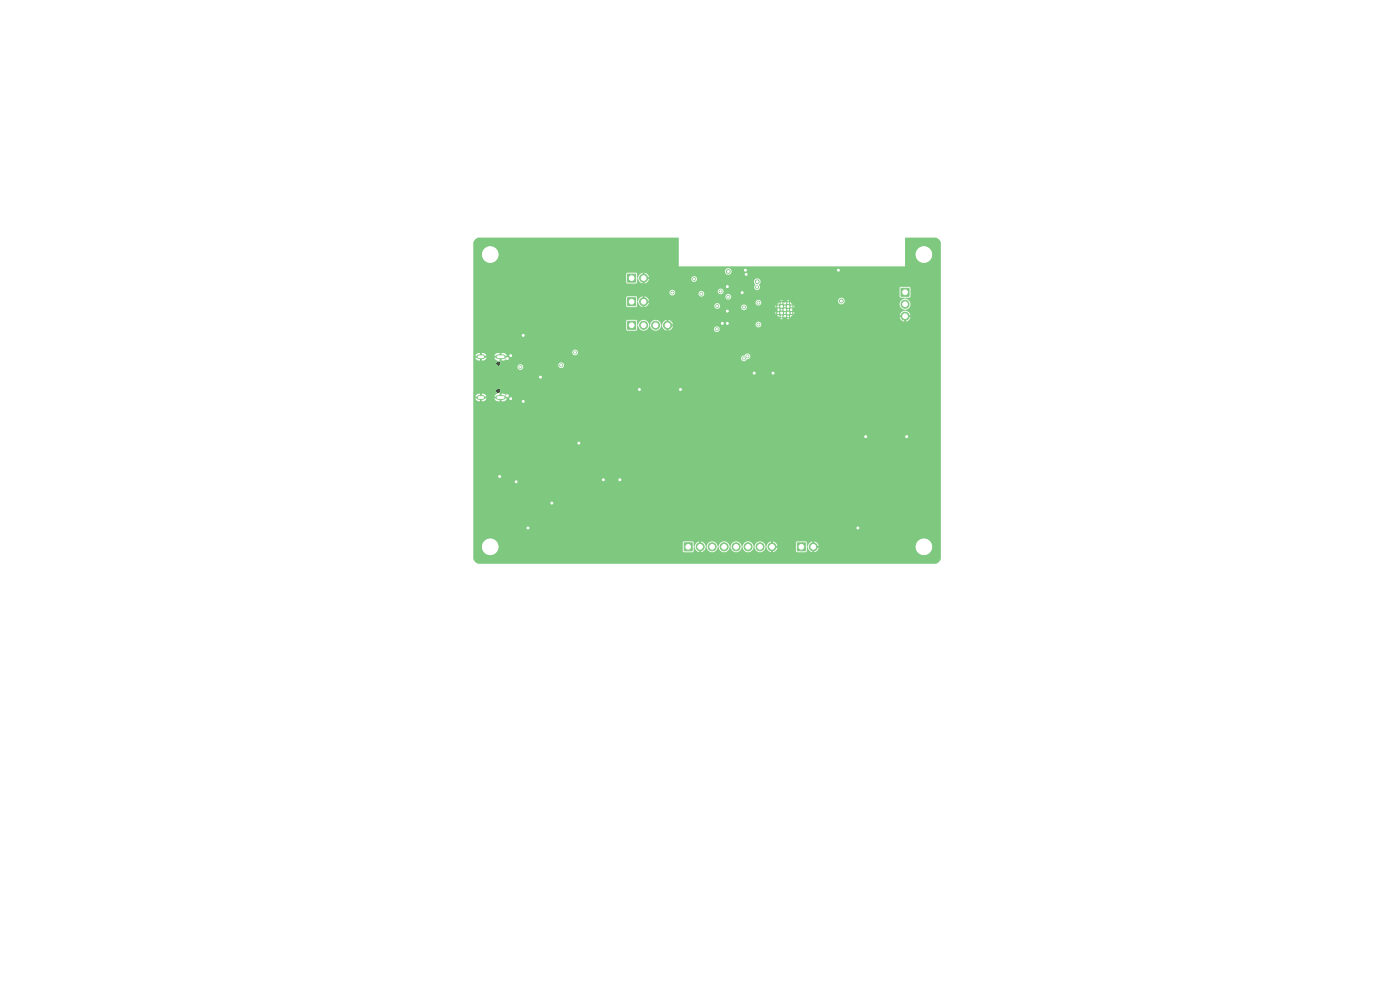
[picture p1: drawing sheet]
<svg xmlns="http://www.w3.org/2000/svg" width="297mm" height="210mm" viewBox="0 0 297 210" stroke-linecap="round" stroke-linejoin="round" font-family="sans-serif">
<g fill="#7fc87f" stroke="#7fc87f" stroke-width=".21">
<path d="M191.1 61.2h1.7v1.7h-1.7z"/>
<path d="M169.1 115.2h1.8v1.7h-1.8z"/>
<path d="M145.1 115.2h1.7v1.7h-1.7z"/>
<path d="M133.2 58.2h1.6v1.7h-1.6z"/>
<path d="M133.2 68.2h1.6v1.7h-1.6z"/>
<path d="M133.2 63.2h1.6v1.7h-1.6z"/>
<circle cx="192" cy="64.5" r=".85"/>
<circle cx="192" cy="67.1" r=".85"/>
<circle cx="172.5" cy="116" r=".85"/>
<circle cx="148.5" cy="116" r=".85"/>
<circle cx="151.1" cy="116" r=".85"/>
<circle cx="153.6" cy="116" r=".85"/>
<circle cx="156.2" cy="116" r=".85"/>
<circle cx="158.7" cy="116" r=".85"/>
<circle cx="161.2" cy="116" r=".85"/>
<circle cx="163.8" cy="116" r=".85"/>
<circle cx="136.5" cy="59" r=".85"/>
<circle cx="136.5" cy="69" r=".85"/>
<circle cx="139.1" cy="69" r=".85"/>
<circle cx="141.6" cy="69" r=".85"/>
<circle cx="136.5" cy="64" r=".85"/>
<circle cx="165.1" cy="65" r=".3"/>
<circle cx="165.1" cy="66.4" r=".3"/>
<circle cx="165.8" cy="64.3" r=".3"/>
<circle cx="165.8" cy="65.7" r=".3"/>
<circle cx="165.8" cy="67.1" r=".3"/>
<circle cx="166.5" cy="65" r=".3"/>
<circle cx="166.5" cy="66.4" r=".3"/>
<circle cx="167.2" cy="64.3" r=".3"/>
<circle cx="167.2" cy="65.7" r=".3"/>
<circle cx="167.2" cy="67.1" r=".3"/>
<circle cx="167.9" cy="65" r=".3"/>
<circle cx="167.9" cy="66.4" r=".3"/>
<circle cx="122" cy="74.8" r=".3"/>
<circle cx="158.6" cy="75.6" r=".3"/>
<circle cx="110.4" cy="77.9" r=".3"/>
<circle cx="157.8" cy="76" r=".3"/>
<circle cx="119.1" cy="77.5" r=".3"/>
<circle cx="160" cy="79.1" r=".3"/>
<circle cx="135.7" cy="82.6" r=".3"/>
<circle cx="144.3" cy="82.6" r=".3"/>
<circle cx="157.5" cy="62.1" r=".3"/>
<circle cx="182" cy="112" r=".3"/>
<circle cx="108.3" cy="75.4" r=".3"/>
<circle cx="111" cy="85.1" r=".3"/>
<circle cx="177.9" cy="57.3" r=".3"/>
<circle cx="122.8" cy="94" r=".3"/>
<circle cx="107.6" cy="83.9" r=".3"/>
<circle cx="117.1" cy="106.7" r=".3"/>
<circle cx="164" cy="79.1" r=".3"/>
<circle cx="131.5" cy="101.8" r=".3"/>
<circle cx="183.7" cy="92.6" r=".3"/>
<circle cx="128" cy="101.8" r=".3"/>
<circle cx="158.3" cy="58.2" r=".3"/>
<circle cx="192.3" cy="92.6" r=".3"/>
<circle cx="154.3" cy="66" r=".3"/>
<circle cx="108.3" cy="84.6" r=".3"/>
<circle cx="154.3" cy="68.6" r=".3"/>
<circle cx="114.7" cy="80" r=".3"/>
<circle cx="106" cy="101.1" r=".3"/>
<circle cx="158.1" cy="57.3" r=".3"/>
<circle cx="111" cy="71.1" r=".3"/>
<circle cx="109.5" cy="102.2" r=".3"/>
<circle cx="112" cy="112" r=".3"/>
<circle cx="154.3" cy="60.8" r=".3"/>
<circle cx="107.6" cy="76.1" r=".3"/>
<circle cx="153.2" cy="68.6" r=".3"/>
<circle cx="160.6" cy="59.8" r=".4"/>
<circle cx="154.5" cy="57.6" r=".4"/>
<circle cx="178.5" cy="63.9" r=".4"/>
<circle cx="152.9" cy="61.8" r=".3"/>
<circle cx="160.6" cy="60.9" r=".3"/>
<circle cx="147.3" cy="59.2" r=".3"/>
<circle cx="154.5" cy="63" r=".3"/>
<circle cx="142.6" cy="62.1" r=".3"/>
<circle cx="160.9" cy="64.2" r=".3"/>
<circle cx="148.8" cy="62.3" r=".3"/>
<circle cx="157.8" cy="65.2" r=".3"/>
<circle cx="160.9" cy="68.8" r=".3"/>
<circle cx="152.2" cy="64.9" r=".3"/>
<circle cx="152.1" cy="69.8" r=".3"/>
</g>
<path d="M101.6 75.7h.8M105.7 75.7h1.1M101.6 84.3h.8M105.7 84.3h1.1" fill="none" stroke="#7fc87f" stroke-width="1"/>
<path d="M100.7 50.9l.8-.5h42.4l.1 .1v6h48v-2.6h2.2v.2a1.75 1.75 0 0 0 2.7 1.4 1.75 1.75 0 0 0 0-3 1.75 1.75 0 0 0-2.7 1.4h-2.2l.1-3.5h6.4a1.61 1.61 0 0 1 1.1 1.1v67l-.7 .9-.4 .2h-97.1l-.5-.3-.5-.7v-2.7h1.8a1.75 1.75 0 0 0 2.2 1.8 1.75 1.75 0 0 0 1.1-2.6h39.3l.1 1.8 .2 .3 1.9-.1 .2-1h.2a1.14 1.14 0 0 0 .9 1v-.6h.4l.1 .6a1.43 1.43 0 0 0 1-1.1h.1a1.21 1.21 0 0 0 1.2 1.2 1.21 1.21 0 0 0 1.2-1.2h.1a1.21 1.21 0 0 0 1.3 1.2 1.21 1.21 0 0 0 1.2-1.2h.1a1.21 1.21 0 0 0 1.2 1.2 1.21 1.21 0 0 0 1.2-1.2h.1a1.21 1.21 0 0 0 1.2 1.2 1.21 1.21 0 0 0 1.2-1.2h.2a1.21 1.21 0 0 0 1.2 1.2 1.21 1.21 0 0 0 1.2-1.2h.1a1.2 1.2 0 0 0 1 1.1v-.6h.4v.6a1.14 1.14 0 0 0 .9-.9h-.7v-.4h.7l-.4-.7h4.3v1.8l.3 .2h1.9l.2-1h.2a1.14 1.14 0 0 0 .9 1v-.6h.4l.1 .6a1.14 1.14 0 0 0 .9-.9h-.7v-.3h21.2a1.75 1.75 0 0 0 2.5 1.7 1.75 1.75 0 0 0 .4-3 1.75 1.75 0 0 0-2.8 1.1l-.1 .2-21.2-.1 .7-.1a1.14 1.14 0 0 0-1-.8v.6h-.4v-.6a1.44 1.44 0 0 0-1 1.1l-.1-.1-.1-.8-.2-.2h-1.8l-.3 .2h-4.3l-.5-.2v.6h-.4v-.6a1.35 1.35 0 0 0-1.1 1.1h-.1a1.21 1.21 0 0 0-1.2-1.2 1.21 1.21 0 0 0-1.2 1.2h-.1a1.21 1.21 0 0 0-1.2-1.2 1.21 1.21 0 0 0-1.2 1.2h-.2a1.21 1.21 0 0 0-1.2-1.2 1.21 1.21 0 0 0-1.2 1.2h-.1a1.21 1.21 0 0 0-1.2-1.2 1.21 1.21 0 0 0-1.2 1.2h-.1a1.21 1.21 0 0 0-1.3-1.2 1.21 1.21 0 0 0-1.2 1.2h-.1a1.2 1.2 0 0 0-1-1.1v.6h-.4v-.6a1.44 1.44 0 0 0-1 1.1l-.1-.1-.1-.8-.2-.3-1.8 .1-.3 .2-39.3-.1a1.75 1.75 0 0 0-2-.7 1.75 1.75 0 0 0-1.3 1.6h-1.8v-31.8h1v.4h-.6a.83 .83 0 0 0 1 .6v-.5h.4v.5h.5l.3-.3 .2-.3h-.6v-.4h2.8v.4h-.5a.89 .89 0 0 0 1.1 .6v-.5h.4v.5l.7-.1 .4-.5h-.5v-.4h.5a.89 .89 0 0 0-1.1-.6v.5h-.4l-.1-.6a.49 .49 0 0 0 .2-.8 .49 .49 0 0 0-.8 0 .49 .49 0 0 0 .2 .8l-.6 .7h-1.7a.83 .83 0 0 0-1-.6v.5h-.4v-.5h-.3l-.4 .2-.3 .4h-.4v-6.3h9.4a.6 .6 0 0 0 .8 .6 .6 .6 0 0 0 .2-1h7.7v.2a.61 .61 0 0 0 .9 .4 .61 .61 0 0 0 0-1 .61 .61 0 0 0-.9 .4h-7.7a.61 .61 0 0 0-1 .4h-9.4v-2.3h1v.4h-.6a.83 .83 0 0 0 1 .6v-.5h.4v.5l.5-.1 .3-.2 .2-.3h-.6v-.4h2.8v.4h-.5l.6 .7a.51 .51 0 0 0-.1 .8 .51 .51 0 0 0 .8 0 .51 .51 0 0 0-.3-.8l.1-.6h.4v.5h.4l.5-.2 .2-.4h49.7v.2a.66 .66 0 0 0 .6 .5 .66 .66 0 0 0 .7-.4 .63 .63 0 0 0 .6-.6 .63 .63 0 0 0-.5-.7 .63 .63 0 0 0-.7 .5l-.5 .1-.2 .4h-49.7h-.5v-.4h.5l-.2-.4-.9-.2v.5h-.4v-.5a.89 .89 0 0 0-1.1 .6h-1.7l-.3-.4-.4-.2h-.3v.5h-.4v-.5a.83 .83 0 0 0-1 .6h-.4v-.8h21v.1a.61 .61 0 0 0 .9 .5 .61 .61 0 0 0 0-1 .61 .61 0 0 0-.9 .4h-21v-6.6h32.4l.1 1.8 .2 .3 1.9-.1 .2-1h.2a1.21 1.21 0 0 0 1.2 1.1 1.21 1.21 0 0 0 1.2-1.2h.1a1.21 1.21 0 0 0 1.2 1.2 1.21 1.21 0 0 0 1.2-1.2h.1a1.2 1.2 0 0 0 1 1.1v-.6h.4v.6l.7-.3h9v.1a.61 .61 0 0 0 .9 .5 .61 .61 0 0 0 0-1.1 .61 .61 0 0 0-.9 .5h-9l.3-.6h-.7v-.4h18.2v.1a.61 .61 0 0 0 .9 .5 .61 .61 0 0 0 0-1.1 .61 .61 0 0 0-.9 .5l-17.6-.1a1.14 1.14 0 0 0-.9-.8v.6h-.4v-.6a1.43 1.43 0 0 0-1 1.1h-.1a1.21 1.21 0 0 0-1.3-1.2 1.21 1.21 0 0 0-1.2 1.2h-.1a1.21 1.21 0 0 0-1.2-1.2 1.21 1.21 0 0 0-1.2 1.2l-.1-.1-.1-.8-.2-.3-1.8 .1-.3 .2h-32.4v-.4h67.1l-.3-.3-.3 .3h-.8l-.3-.3-.3 .3h-65.1v-.7h64.4h.3l.2 .4 .2-.3 .3 .1 .3-.1 .2 .3 .2-.2 .2 .2 .2-.3 .3 .1 .3-.1 .2 .3 .1-.3 .4-.1-.3-.3-.4 .4h-.6l-.4-.4-.4 .4h-.6l-.4-.4-.3 .3h-64.4v-.7h64.1l.1 .4 .2-.3 .3 .1 .3-.1 .4 .4 .4-.4 .3 .1 .3-.1 .4 .4 .4-.4 .3 .1 .3-.1 .2 .3 .1-.4-.1-.1-.2 .2h-.6l-.4-.4-.4 .4h-.6l-.4-.4-.4 .4h-.6l-.2-.2-.1 .1h-64.1v-3.2h32.4l.1 1.8 .2 .3 1.9-.1 .2-1h.2a1.14 1.14 0 0 0 .9 1v-.6h.4v.6l.6-.3h14.3v.2a.6 .6 0 0 0 .5 .5 .6 .6 0 0 0 .6-.4h4.5v.2a.61 .61 0 0 0 .5 .5 .61 .61 0 0 0 .6-.2h6.5l.2 .1-.2 .2 .3 .2 .4-.4 .3 .1 .3-.1 .4 .4 .4-.4 .3 .1 .3-.1 .4 .4 .3-.2-.2-.2 .2-.1-.3-.3-.4 .4h-.6l-.4-.4-.4 .4h-.6l-.4-.4-.3 .3h-6.5l.1-.7h6.1l.1 .4 .2-.3 .3 .1 .3-.1 .4 .4 .4-.4 .3 .1 .3-.1 .4 .4 .4-.4 .3 .1 .3-.1 .2 .3 .1-.2-.1-.3-.2 .2h-.6l-.4-.4-.4 .4h-.6l-.4-.4-.4 .4h-.6l-.2-.2-.1 .1h-6.1a.6 .6 0 0 0-.7-.3 .6 .6 0 0 0-.5 .5h-4.5l.1-.1a.61 .61 0 0 0-.6-.7 .61 .61 0 0 0-.6 .5h-14.3l.4-.6h-.7l23.3-.1v.2a.6 .6 0 0 0 .5 .5 .6 .6 0 0 0 .6-.3h3.4l.3 .2 .4-.4 .3 .1 .3-.1 .4 .4 .4-.4 .3 .1 .3-.1 .4 .4 .3-.2-.3-.1-.2-.3-.2 .2h-.4l-.4-.2-.2 .1-.2-.1-.2 .2h-.6l-.2-.2-.1 .3-.4 .1h-3.4l.1-.4-.2-.3h4.2l.3 .2 .3-.2h.8l.3 .2 10.6-.1a.7 .7 0 0 0 1.1 .6 .7 .7 0 0 0 0-1.2 .7 .7 0 0 0-1.1 .5v.1h-10.5l.2-.1-6.2-.1a.61 .61 0 0 0-1 .4h-23.3v-.3h.7a1.13 1.13 0 0 0-1-.9v.6h-.4v-.6a1.44 1.44 0 0 0-1 1.1l-.1-.1-.1-.8-.2-.3-1.8 .1-.3 .2h-32.4v-1.1h41.6v.2a.6 .6 0 0 0 .6 .5 .6 .6 0 0 0 .6-.5h5v.2a.6 .6 0 0 0 .8 .5h4.9v.1a.61 .61 0 0 0 .9 .5 .61 .61 0 0 0 0-1.1 .61 .61 0 0 0-.9 .5h-4.9a.6 .6 0 0 0 .4-.6 .6 .6 0 0 0-.4-.6h3.3v.2a.61 .61 0 0 0 .9 .4 .61 .61 0 0 0 0-1 .61 .61 0 0 0-.9 .4h-3.6l-.3 .1-.2 .4h-5a.61 .61 0 0 0-.5-.7 .61 .61 0 0 0-.7 .5h-41.6v-3.9h32.4l.1 1.8 .2 .3 1.9-.1 .2-1h.2a1.14 1.14 0 0 0 .9 1v-.6h.4v.6l.6-.3h22.6l.1 .2a.52 .52 0 0 1 0 .9 .6 .6 0 0 0 .5 .6 .6 .6 0 0 0 .7-.4h29.6l.1 1.9 1 .2v.2a1.22 1.22 0 0 0-1 1.2 1.22 1.22 0 0 0 1.1 1.2v.1a1.2 1.2 0 0 0-1.1 1h.6v.4h-.6a1.14 1.14 0 0 0 .9 .9v-.7h.4l.1 .7a1.14 1.14 0 0 0 .8-.9h-.6v-.4l.6-.1a1.43 1.43 0 0 0-1.1-1v-.1a1.21 1.21 0 0 0 1.1-1.2 1.21 1.21 0 0 0-1.1-1.2l.1-.1 .8-.1 .2-.2 .1-1.8-.3-.2h-1.8l-.3 .2h-29.6l-.2-.7a.71 .71 0 0 0 0-1.2 .71 .71 0 0 0-1.1 .6h-22.6l.4-.6h-.7l9.7-.1a.61 .61 0 0 0 .7 .7 .61 .61 0 0 0 .3-1 .61 .61 0 0 0-1 .2v.1h-9.7v-.3l.7-.1a1.14 1.14 0 0 0-1-.8v.6h-.4v-.6a1.44 1.44 0 0 0-1 1.1l-.1-.1-.1-.8-.2-.3-1.8 .1-.3 .2h-32.4v-.4h53.4v.1a.7 .7 0 0 0 1.2 .3 .7 .7 0 0 0-.3-1.2 .7 .7 0 0 0-.9 .8h-53.4v-3.8h1.8v.2a1.75 1.75 0 0 0 2.7 1.4 1.75 1.75 0 0 0 0-3 1.75 1.75 0 0 0-2.7 1.4h-1.8v-2.4z" fill="#7fc87f"/>
<g fill="#fff" stroke="#fff" stroke-width=".21">
<circle cx="122" cy="74.8" r=".15"/>
<circle cx="158.6" cy="75.6" r=".15"/>
<circle cx="110.4" cy="77.9" r=".15"/>
<circle cx="157.8" cy="76" r=".15"/>
<circle cx="119.1" cy="77.5" r=".15"/>
<circle cx="160" cy="79.2" r=".2"/>
<circle cx="135.7" cy="82.6" r=".2"/>
<circle cx="144.3" cy="82.6" r=".2"/>
<circle cx="157.4" cy="62.1" r=".2"/>
<circle cx="182" cy="112" r=".2"/>
<circle cx="108.3" cy="75.4" r=".2"/>
<circle cx="111" cy="85.2" r=".2"/>
<circle cx="177.9" cy="57.3" r=".2"/>
<circle cx="122.8" cy="94" r=".2"/>
<circle cx="107.6" cy="83.9" r=".2"/>
<circle cx="117.1" cy="106.7" r=".2"/>
<circle cx="164" cy="79.2" r=".2"/>
<circle cx="131.5" cy="101.8" r=".2"/>
<circle cx="183.7" cy="92.6" r=".2"/>
<circle cx="128" cy="101.8" r=".2"/>
<circle cx="158.3" cy="58.2" r=".2"/>
<circle cx="192.3" cy="92.6" r=".2"/>
<circle cx="154.3" cy="66" r=".2"/>
<circle cx="108.3" cy="84.6" r=".2"/>
<circle cx="154.3" cy="68.6" r=".2"/>
<circle cx="114.7" cy="80" r=".2"/>
<circle cx="106" cy="101.1" r=".2"/>
<circle cx="158.1" cy="57.3" r=".2"/>
<circle cx="111" cy="71.2" r=".2"/>
<circle cx="109.5" cy="102.2" r=".2"/>
<circle cx="112" cy="112" r=".2"/>
<circle cx="154.3" cy="60.8" r=".2"/>
<circle cx="107.6" cy="76.1" r=".2"/>
<circle cx="153.2" cy="68.6" r=".2"/>
<circle cx="160.6" cy="59.8" r=".2"/>
<circle cx="154.5" cy="57.6" r=".2"/>
<circle cx="178.5" cy="63.9" r=".2"/>
<circle cx="152.9" cy="61.8" r=".15"/>
<circle cx="160.6" cy="60.9" r=".15"/>
<circle cx="147.3" cy="59.2" r=".15"/>
<circle cx="154.5" cy="63" r=".15"/>
<circle cx="142.6" cy="62.1" r=".15"/>
<circle cx="160.9" cy="64.2" r=".15"/>
<circle cx="148.8" cy="62.3" r=".15"/>
<circle cx="157.8" cy="65.2" r=".15"/>
<circle cx="160.9" cy="68.8" r=".15"/>
<circle cx="152.2" cy="64.9" r=".15"/>
<circle cx="152.1" cy="69.8" r=".15"/>
<circle cx="192" cy="62" r=".5"/>
<circle cx="192" cy="64.5" r=".5"/>
<circle cx="192" cy="67.1" r=".5"/>
<circle cx="196" cy="54" r="1.6"/>
<circle cx="170" cy="116" r=".5"/>
<circle cx="172.5" cy="116" r=".5"/>
<circle cx="196" cy="116" r="1.6"/>
<circle cx="146" cy="116" r=".5"/>
<circle cx="148.5" cy="116" r=".5"/>
<circle cx="151.1" cy="116" r=".5"/>
<circle cx="153.6" cy="116" r=".5"/>
<circle cx="156.2" cy="116" r=".5"/>
<circle cx="158.7" cy="116" r=".5"/>
<circle cx="161.2" cy="116" r=".5"/>
<circle cx="163.8" cy="116" r=".5"/>
<circle cx="134" cy="59" r=".5"/>
<circle cx="136.5" cy="59" r=".5"/>
<circle cx="104" cy="54" r="1.6"/>
<circle cx="134" cy="69" r=".5"/>
<circle cx="136.5" cy="69" r=".5"/>
<circle cx="139.1" cy="69" r=".5"/>
<circle cx="141.6" cy="69" r=".5"/>
<circle cx="134" cy="64" r=".5"/>
<circle cx="136.5" cy="64" r=".5"/>
<circle cx="104" cy="116" r="1.6"/>
<circle cx="165.1" cy="65" r=".1"/>
<circle cx="165.1" cy="66.4" r=".1"/>
<circle cx="165.8" cy="64.3" r=".1"/>
<circle cx="165.8" cy="65.7" r=".1"/>
<circle cx="165.8" cy="67.1" r=".1"/>
<circle cx="166.5" cy="65" r=".1"/>
<circle cx="166.5" cy="66.4" r=".1"/>
<circle cx="167.2" cy="64.3" r=".1"/>
<circle cx="167.2" cy="65.7" r=".1"/>
<circle cx="167.2" cy="67.1" r=".1"/>
<circle cx="167.9" cy="65" r=".1"/>
<circle cx="167.9" cy="66.4" r=".1"/>
</g>
<g fill="#000" stroke="#000" stroke-width=".21">
<circle cx="105.7" cy="77.1" r=".32"/>
<circle cx="105.7" cy="82.9" r=".32"/>
</g>
<path d="M101.6 75.7h.8M105.7 75.7h1.1M101.6 84.3h.8M105.7 84.3h1.1" fill="none" stroke="#fff" stroke-width=".6"/>
</svg>
